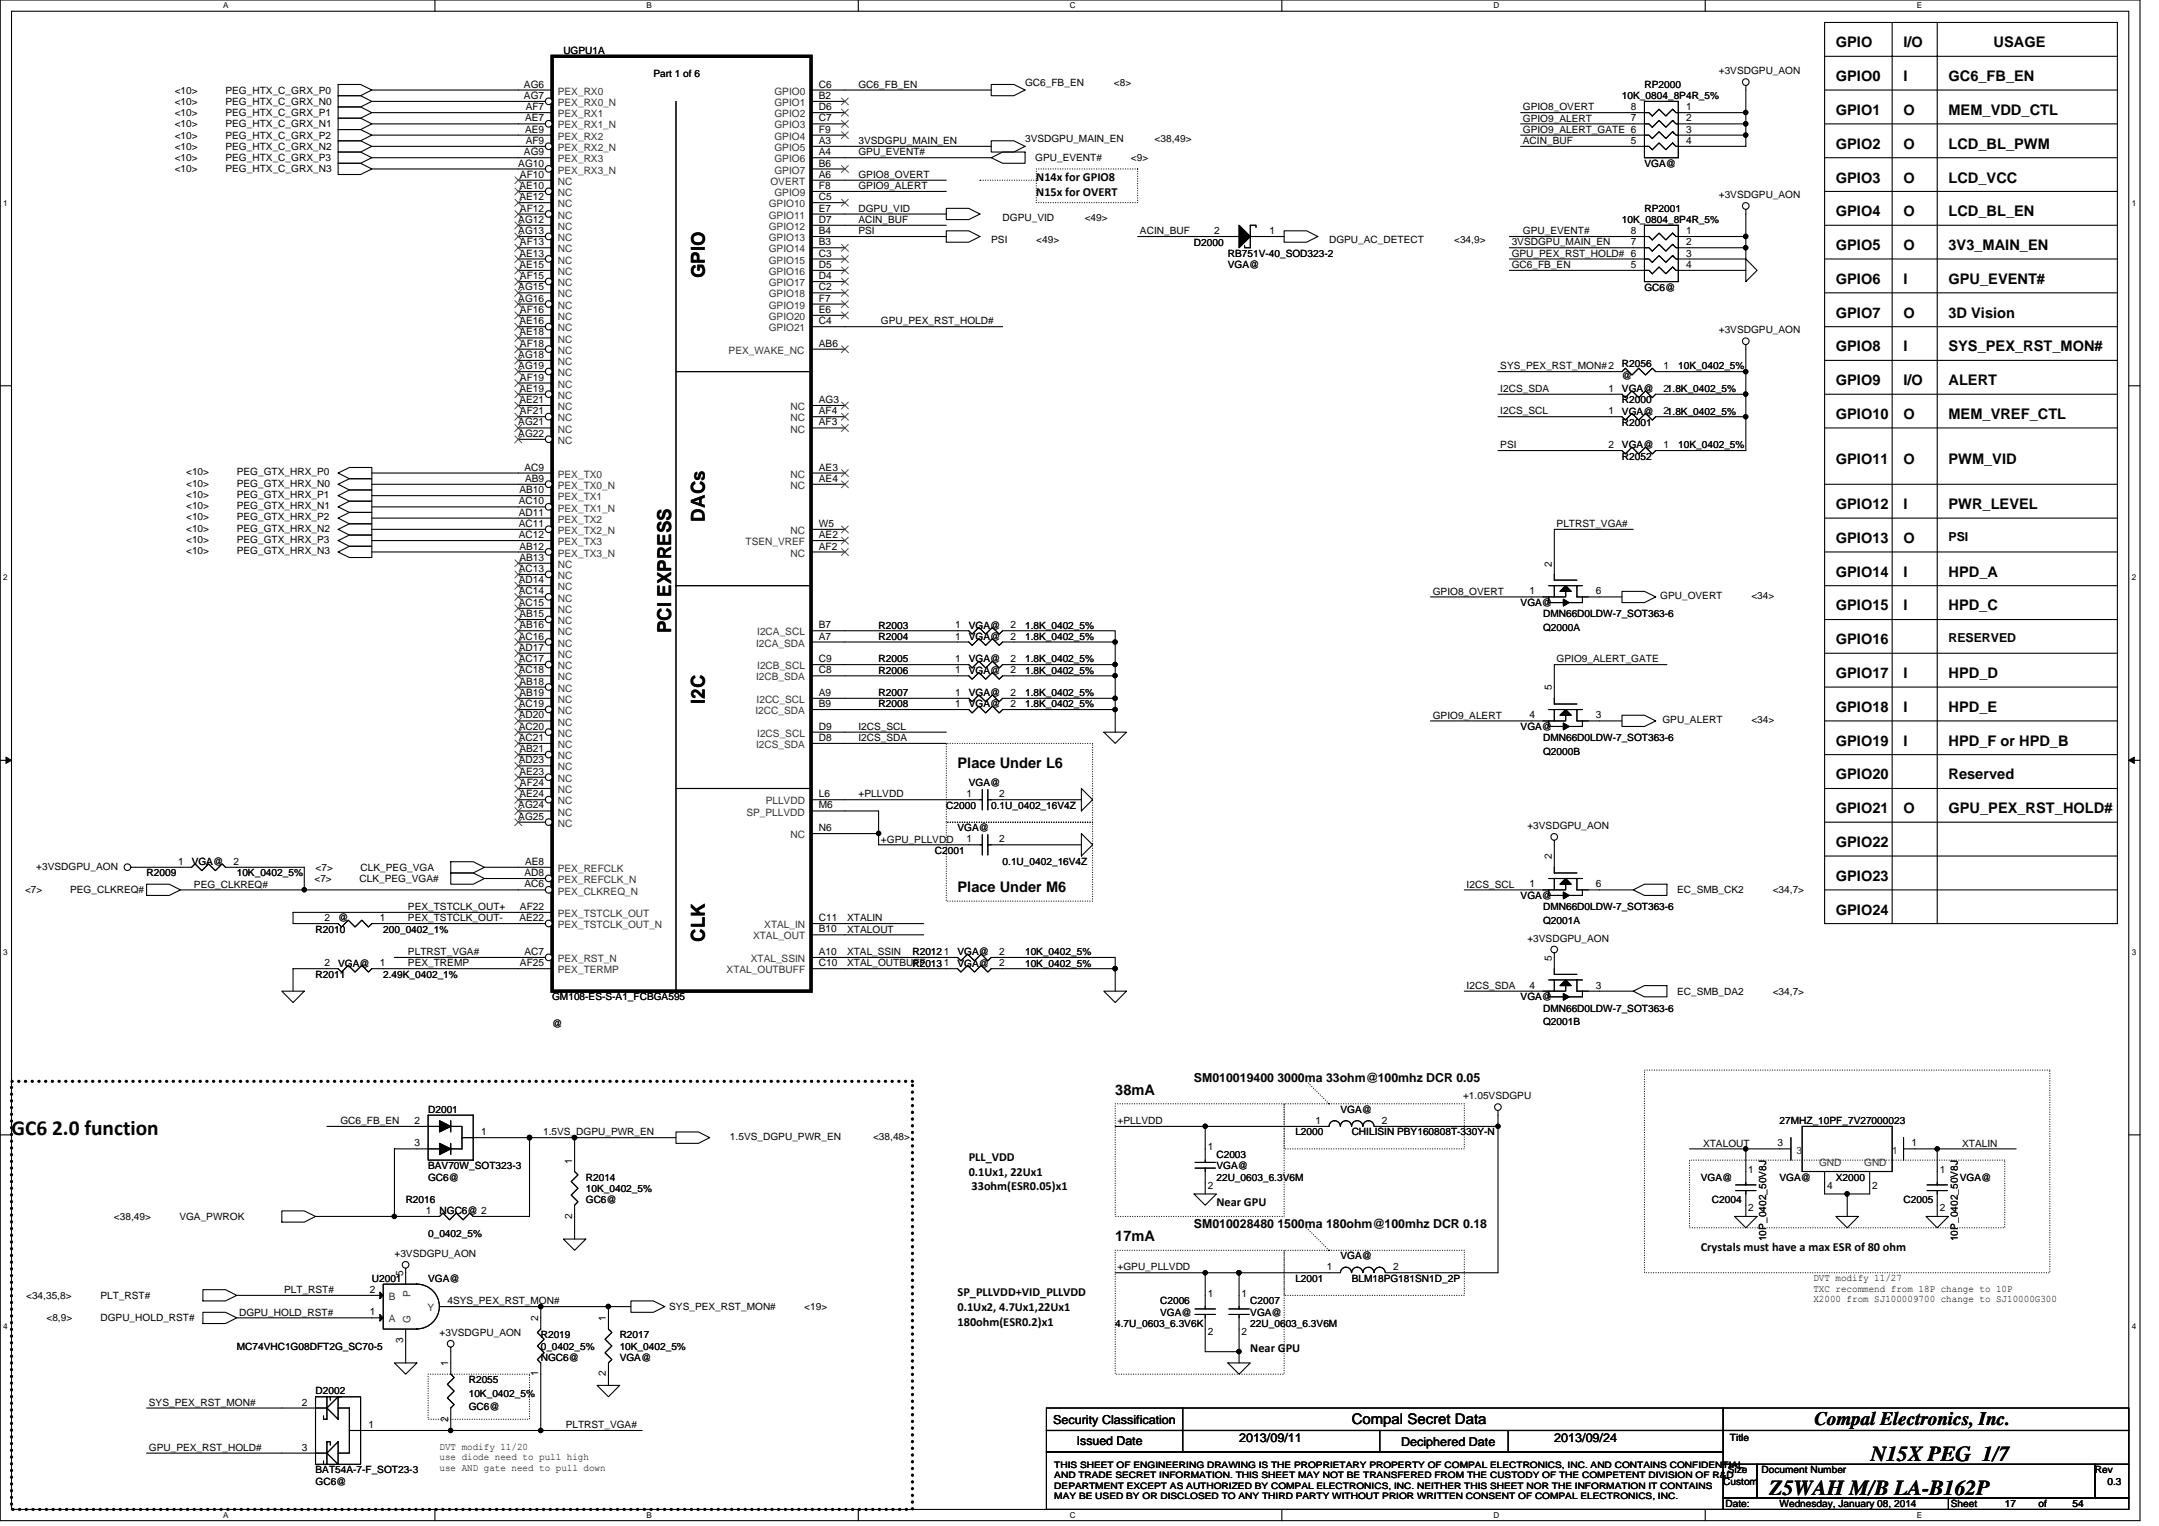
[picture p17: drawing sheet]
<svg xmlns="http://www.w3.org/2000/svg" width="297mm" height="210mm" viewBox="0 0 297 210" stroke-linecap="round" stroke-linejoin="round" font-family="sans-serif">
<defs><g id="words">
<g font-size="2.9">
<text x="1.6" y="156.2">GC6</text>
<text x="7.2" y="156.2">2.0 function</text>
<text x="257.4" y="201">N15X PEG 1/7</text>
<text x="243.5" y="205.6">Z5WAH M/B LA-B162P</text>
</g>
<g font-size="2.6">
<text x="97" y="38.3" transform="rotate(-90 97 38.3)">GPIO</text>
<text x="97" y="71.7" transform="rotate(-90 97 71.7)">DACs</text>
<text x="92.3" y="87.1" transform="rotate(-90 92.3 87.1)">PCI EXPRESS</text>
<text x="97" y="96.8" transform="rotate(-90 97 96.8)">I2C</text>
<text x="97" y="129.5" transform="rotate(-90 97 129.5)">CLK</text>
<text x="249.6" y="196">Compal Electronics, Inc.</text>
</g>
<g font-size="2">
<text x="252.6" y="6.5">GPIO</text>
<text x="252.6" y="11.2">GPIO0</text>
<text x="261.9" y="11.2">I</text>
<text x="261.9" y="6.5">I/O</text>
<text x="268.1" y="11.2">GC6_FB_EN</text>
<text x="274.3" y="6.5">USAGE</text>
<text x="252.6" y="15.8">GPIO1</text>
<text x="261.9" y="15.8">O</text>
<text x="268.1" y="15.8">MEM_VDD_CTL</text>
<text x="252.6" y="20.4">GPIO2</text>
<text x="261.9" y="20.4">O</text>
<text x="268.1" y="20.4">LCD_BL_PWM</text>
<text x="252.6" y="25.1">GPIO3</text>
<text x="252.6" y="29.7">GPIO4</text>
<text x="261.9" y="25.1">O</text>
<text x="261.9" y="29.7">O</text>
<text x="268.1" y="25.1">LCD_VCC</text>
<text x="268.1" y="29.7">LCD_BL_EN</text>
<text x="252.6" y="34.4">GPIO5</text>
<text x="261.9" y="34.4">O</text>
<text x="268.1" y="34.4">3V3_MAIN_EN</text>
<text x="252.6" y="39.1">GPIO6</text>
<text x="261.9" y="39.1">I</text>
<text x="268.1" y="39.1">GPU_EVENT#</text>
<text x="252.6" y="43.7">GPIO7</text>
<text x="261.9" y="43.7">O</text>
<text x="268.1" y="43.7">3D Vision</text>
<text x="252.6" y="48.3">GPIO8</text>
<text x="252.6" y="53">GPIO9</text>
<text x="261.9" y="48.3">I</text>
<text x="261.9" y="53">I/O</text>
<text x="268.1" y="48.3">SYS_PEX_RST_MON#</text>
<text x="268.1" y="53">ALERT</text>
<text x="252.6" y="57.6">GPIO10</text>
<text x="261.9" y="57.6">O</text>
<text x="268.1" y="57.6">MEM_VREF_CTL</text>
<text x="252.6" y="63.8">GPIO11</text>
<text x="261.9" y="63.8">O</text>
<text x="268.1" y="63.8">PWM_VID</text>
<text x="252.6" y="70">GPIO12</text>
<text x="261.9" y="70">I</text>
<text x="268.1" y="70">PWR_LEVEL</text>
<text x="252.6" y="74.7">GPIO13</text>
<text x="261.9" y="74.7">O</text>
<text x="252.6" y="84">GPIO15</text>
<text x="252.6" y="79.3">GPIO14</text>
<text x="261.9" y="84">I</text>
<text x="261.9" y="79.3">I</text>
<text x="268.1" y="84">HPD_C</text>
<text x="268.1" y="79.3">HPD_A</text>
<text x="252.6" y="88.6">GPIO16</text>
<text x="252.6" y="93.3">GPIO17</text>
<text x="261.9" y="93.3">I</text>
<text x="268.1" y="93.3">HPD_D</text>
<text x="252.6" y="97.9">GPIO18</text>
<text x="261.9" y="97.9">I</text>
<text x="268.1" y="97.9">HPD_E</text>
<text x="131.7" y="105.7">Place Under L6</text>
<text x="252.6" y="102.6">GPIO19</text>
<text x="252.6" y="107.2">GPIO20</text>
<text x="261.9" y="102.6">I</text>
<text x="268.1" y="102.6">HPD_F or HPD_B</text>
<text x="268.1" y="107.2">Reserved</text>
<text x="252.6" y="111.9">GPIO21</text>
<text x="261.9" y="111.9">O</text>
<text x="268.1" y="111.9">GPU_PEX_RST_HOLD#</text>
<text x="252.6" y="116.5">GPIO22</text>
<text x="131.7" y="122.7">Place Under M6</text>
<text x="252.6" y="121.2">GPIO23</text>
<text x="252.6" y="125.8">GPIO24</text>
<text x="153.4" y="150.6">38mA</text>
<text x="153.4" y="170.8">17mA</text>
<text x="186" y="195.9">Compal Secret Data</text>
</g>
<g font-size="1.7">
<text x="142.6" y="24.8">N14x for GPIO8</text>
<text x="142.6" y="26.9">N15x for OVERT</text>
<text x="268.1" y="74.4">PSI</text>
<text x="268.1" y="88.4">RESERVED</text>
<text x="164.3" y="148.8">SM010019400 3000ma 33ohm@100mhz DCR 0.05</text>
<text x="133.3" y="159.6">PLL_VDD</text>
<text x="133.3" y="161.7">0.1Ux1, 22Ux1</text>
<text x="133.7" y="163.7">33ohm(ESR0.05)x1</text>
<text x="167.4" y="165.8">Near GPU</text>
<text x="164.3" y="168.9">SM010028480 1500ma 180ohm@100mhz DCR 0.18</text>
<text x="234" y="172">Crystals must have a max ESR of 80 ohm</text>
<text x="131.7" y="178.2">SP_PLLVDD+VID_PLLVDD</text>
<text x="131.7" y="180.3">0.1Ux2, 4.7Ux1,22Ux1</text>
<text x="131.7" y="182.3">180ohm(ESR0.2)x1</text>
<text x="172" y="186">Near GPU</text>
<text x="144.9" y="195.8">Security Classification</text>
<text x="148.2" y="198.8">Issued Date</text>
<text x="170.5" y="198.3">2013/09/11</text>
<text x="192.8" y="198.9">Deciphered Date</text>
<text x="213.8" y="198.3">2013/09/24</text>
</g>
<g font-size="1.4">
<text x="77.5" y="7.5">UGPU1A</text>
<text x="89.9" y="10.5">Part 1 of 6</text>
<text x="141" y="11.8">GC6_FB_EN</text>
<text x="153.3" y="11.8">&lt;8&gt;</text>
<text x="236.5" y="10.2">+3VSDGPU_AON</text>
<text x="24" y="12.9">&lt;10&gt;</text>
<text x="24" y="14.4">&lt;10&gt;</text>
<text x="24" y="16">&lt;10&gt;</text>
<text x="24" y="17.5">&lt;10&gt;</text>
<text x="31" y="12.9">PEG_HTX_C_GRX_P0</text>
<text x="31" y="14.4">PEG_HTX_C_GRX_N0</text>
<text x="31" y="16">PEG_HTX_C_GRX_P1</text>
<text x="31" y="17.5">PEG_HTX_C_GRX_N1</text>
<text x="72.1" y="13.6">AG7</text>
<text x="72.1" y="12">AG6</text>
<text x="72.2" y="16.7">AE7</text>
<text x="72.3" y="15.2">AF7</text>
<text x="112.7" y="13.6">B2</text>
<text x="112.7" y="12">C6</text>
<text x="112.7" y="16.7">C7</text>
<text x="112.7" y="15.2">D6</text>
<text x="118.1" y="12.1">GC6_FB_EN</text>
<text x="209.5" y="15.2">GPIO8_OVERT</text>
<text x="209.5" y="16.7">GPIO9_ALERT</text>
<text x="223.2" y="13.6">10K_0804_8P4R_5%</text>
<text x="224.4" y="15.2">8</text>
<text x="224.4" y="16.7">7</text>
<text x="226.2" y="12.1">RP2000</text>
<text x="232" y="15.2">1</text>
<text x="232" y="16.7">2</text>
<text x="24" y="19.1">&lt;10&gt;</text>
<text x="24" y="20.6">&lt;10&gt;</text>
<text x="24" y="22.2">&lt;10&gt;</text>
<text x="24" y="23.7">&lt;10&gt;</text>
<text x="31" y="19.1">PEG_HTX_C_GRX_P2</text>
<text x="31" y="20.6">PEG_HTX_C_GRX_N2</text>
<text x="31" y="22.2">PEG_HTX_C_GRX_P3</text>
<text x="31" y="23.7">PEG_HTX_C_GRX_N3</text>
<text x="71.3" y="22.9">AG10</text>
<text x="72.1" y="21.4">AG9</text>
<text x="72.2" y="18.2">AE9</text>
<text x="72.3" y="19.8">AF9</text>
<text x="112.7" y="18.2">F9</text>
<text x="112.7" y="19.8">A3</text>
<text x="112.7" y="21.4">A4</text>
<text x="112.7" y="22.9">B6</text>
<text x="118.1" y="19.8">3VSDGPU_MAIN_EN</text>
<text x="118.1" y="21.4">GPU_EVENT#</text>
<text x="141" y="19.5">3VSDGPU_MAIN_EN</text>
<text x="142.4" y="22.2">GPU_EVENT#</text>
<text x="155.6" y="22.2">&lt;9&gt;</text>
<text x="158.9" y="19.5">&lt;38,49&gt;</text>
<text x="209.5" y="18.3">GPIO9_ALERT_GATE 6</text>
<text x="209.5" y="19.8">ACIN_BUF</text>
<text x="224.4" y="19.8">5</text>
<text x="226.2" y="22.9">VGA@</text>
<text x="232" y="18.2">3</text>
<text x="232" y="19.8">4</text>
<text x="71.5" y="26">AE10</text>
<text x="71.5" y="27.5">AE12</text>
<text x="71.5" y="29.1">AF12</text>
<text x="71.5" y="24.4">AF10</text>
<text x="112.7" y="27.5">C5</text>
<text x="112.7" y="29.1">E7</text>
<text x="112.7" y="26">F8</text>
<text x="112.7" y="24.4">A6</text>
<text x="118.1" y="24.5">GPIO8_OVERT</text>
<text x="118.1" y="26">GPIO9_ALERT</text>
<text x="118.1" y="29.1">DGPU_VID</text>
<text x="226.2" y="29.1">RP2001</text>
<text x="236.5" y="27.3">+3VSDGPU_AON</text>
<text x="71.3" y="32.2">AG13</text>
<text x="71.3" y="30.6">AG12</text>
<text x="71.5" y="35.3">AE13</text>
<text x="71.5" y="33.7">AF13</text>
<text x="112.7" y="33.7">B3</text>
<text x="112.7" y="35.3">C3</text>
<text x="112.7" y="32.2">B4</text>
<text x="112.7" y="30.6">D7</text>
<text x="118.1" y="30.7">ACIN_BUF</text>
<text x="118.1" y="32.2">PSI</text>
<text x="136.4" y="33.5">PSI</text>
<text x="137.9" y="30.4">DGPU_VID</text>
<text x="142.6" y="33.5">&lt;49&gt;</text>
<text x="149.2" y="30.4">&lt;49&gt;</text>
<text x="156.8" y="32.2">ACIN_BUF</text>
<text x="164.3" y="33.8">D2000</text>
<text x="167.1" y="32.2">2</text>
<text x="168.9" y="35.3">RB751V-40_SOD323-2</text>
<text x="174.6" y="32.2">1</text>
<text x="182.9" y="33.5">DGPU_AC_DETECT</text>
<text x="200.1" y="33.5">&lt;34,9&gt;</text>
<text x="208" y="35.3">GPU_PEX_RST_HOLD# 6</text>
<text x="208" y="33.8">3VSDGPU_MAIN_EN</text>
<text x="209.5" y="32.2">GPU_EVENT#</text>
<text x="223.2" y="30.7">10K_0804_8P4R_5%</text>
<text x="224.4" y="32.2">8</text>
<text x="224.4" y="33.7">7</text>
<text x="232" y="32.2">1</text>
<text x="232" y="33.7">2</text>
<text x="232" y="35.3">3</text>
<text x="71.3" y="41.5">AG16</text>
<text x="71.3" y="39.9">AG15</text>
<text x="71.5" y="36.9">AE15</text>
<text x="71.5" y="38.4">AF15</text>
<text x="112.7" y="39.9">C2</text>
<text x="112.7" y="41.5">F7</text>
<text x="112.7" y="38.4">D4</text>
<text x="112.7" y="36.9">D5</text>
<text x="168.9" y="36.9">VGA@</text>
<text x="208" y="36.9">GC6_FB_EN</text>
<text x="224.4" y="36.9">5</text>
<text x="226.2" y="40">GC6@</text>
<text x="232" y="36.9">4</text>
<text x="71.5" y="44.6">AE16</text>
<text x="71.5" y="46.1">AE18</text>
<text x="71.5" y="43">AF16</text>
<text x="71.5" y="47.7">AF18</text>
<text x="112.7" y="43">E6</text>
<text x="112.7" y="44.6">C4</text>
<text x="112.7" y="47.7">AB6</text>
<text x="121.2" y="44.6">GPU_PEX_RST_HOLD#</text>
<text x="236.5" y="45.9">+3VSDGPU_AON</text>
<text x="71.3" y="50.8">AG19</text>
<text x="71.3" y="49.2">AG18</text>
<text x="71.5" y="53.9">AE19</text>
<text x="71.5" y="52.3">AF19</text>
<text x="206.4" y="53.9">I2CS_SDA</text>
<text x="206.4" y="50.8">SYS_PEX_RST_MON#2</text>
<text x="221.3" y="53.9">1</text>
<text x="223.2" y="53.9">VGA@</text>
<text x="223.2" y="50.5">R2056</text>
<text x="223.2" y="52.1">@</text>
<text x="228.9" y="53.9">21.8K_0402_5%</text>
<text x="228.9" y="50.8">1</text>
<text x="230.9" y="50.8">10K_0402_5%</text>
<text x="71.3" y="58.5">AG21</text>
<text x="71.5" y="55.4">AE21</text>
<text x="71.5" y="57">AF21</text>
<text x="112.7" y="57">AF4</text>
<text x="112.7" y="58.5">AF3</text>
<text x="112.7" y="55.4">AG3</text>
<text x="206.4" y="57">I2CS_SCL</text>
<text x="221.3" y="57">1</text>
<text x="223.2" y="55.5">R2000</text>
<text x="223.2" y="58.6">R2001</text>
<text x="223.2" y="57">VGA@</text>
<text x="228.9" y="57">21.8K_0402_5%</text>
<text x="25.6" y="65.4">&lt;10&gt;</text>
<text x="32.6" y="65.4">PEG_GTX_HRX_P0</text>
<text x="71.3" y="60.1">AG22</text>
<text x="72.2" y="64.7">AC9</text>
<text x="112.7" y="64.7">AE3</text>
<text x="206.4" y="61.7">PSI</text>
<text x="221.3" y="61.6">2</text>
<text x="223.2" y="63.2">R2052</text>
<text x="223.2" y="61.7">VGA@</text>
<text x="228.9" y="61.6">1</text>
<text x="230.9" y="61.7">10K_0402_5%</text>
<text x="25.6" y="66.9">&lt;10&gt;</text>
<text x="25.6" y="68.5">&lt;10&gt;</text>
<text x="25.6" y="70">&lt;10&gt;</text>
<text x="25.6" y="71.6">&lt;10&gt;</text>
<text x="32.6" y="66.9">PEG_GTX_HRX_N0</text>
<text x="32.6" y="68.5">PEG_GTX_HRX_P1</text>
<text x="32.6" y="70">PEG_GTX_HRX_N1</text>
<text x="32.6" y="71.6">PEG_GTX_HRX_P2</text>
<text x="71.4" y="69.4">AC10</text>
<text x="71.4" y="70.9">AD11</text>
<text x="71.5" y="67.8">AB10</text>
<text x="72.2" y="66.3">AB9</text>
<text x="112.7" y="66.3">AE4</text>
<text x="25.6" y="73.1">&lt;10&gt;</text>
<text x="25.6" y="74.7">&lt;10&gt;</text>
<text x="25.6" y="76.2">&lt;10&gt;</text>
<text x="32.6" y="73.1">PEG_GTX_HRX_N2</text>
<text x="32.6" y="74.7">PEG_GTX_HRX_P3</text>
<text x="32.6" y="76.2">PEG_GTX_HRX_N3</text>
<text x="71.4" y="72.5">AC11</text>
<text x="71.4" y="74">AC12</text>
<text x="71.5" y="77.1">AB13</text>
<text x="71.5" y="75.6">AB12</text>
<text x="112.7" y="74">AE2</text>
<text x="112.7" y="72.5">W5</text>
<text x="112.7" y="75.6">AF2</text>
<text x="213.5" y="77.9" transform="rotate(-90 213.5 77.9)">2</text>
<text x="214.2" y="72.5">PLTRST_VGA#</text>
<text x="71.4" y="83.3">AC15</text>
<text x="71.4" y="80.2">AD14</text>
<text x="71.4" y="81.8">AC14</text>
<text x="71.4" y="78.7">AC13</text>
<text x="197.1" y="81.8">GPIO8_OVERT</text>
<text x="209.2" y="83.4">VGA@</text>
<text x="210.4" y="81.8">1</text>
<text x="219.6" y="81.8">6</text>
<text x="228.4" y="82.4">GPU_OVERT</text>
<text x="241" y="82.4">&lt;34&gt;</text>
<text x="71.4" y="88">AC16</text>
<text x="71.4" y="89.5">AD17</text>
<text x="71.5" y="84.9">AB15</text>
<text x="71.5" y="86.4">AB16</text>
<text x="112.7" y="88">A7</text>
<text x="112.7" y="86.4">B7</text>
<text x="120.9" y="86.5">R2003</text>
<text x="120.9" y="88">R2004</text>
<text x="131.4" y="86.4">1</text>
<text x="131.4" y="88">1</text>
<text x="133.3" y="86.5">VGA@</text>
<text x="133.3" y="88">VGA@</text>
<text x="139" y="86.4">2</text>
<text x="139" y="88">2</text>
<text x="141" y="86.5">1.8K_0402_5%</text>
<text x="141" y="88">1.8K_0402_5%</text>
<text x="212.3" y="86.8">Q2000A</text>
<text x="212.3" y="84.9">DMN66D0LDW-7_SOT363-6</text>
<text x="71.4" y="91.1">AC17</text>
<text x="71.4" y="92.6">AC18</text>
<text x="71.5" y="95.7">AB19</text>
<text x="71.5" y="94.2">AB18</text>
<text x="112.7" y="92.6">C8</text>
<text x="112.7" y="91.1">C9</text>
<text x="112.7" y="95.7">A9</text>
<text x="120.9" y="92.7">R2006</text>
<text x="120.9" y="95.8">R2007</text>
<text x="120.9" y="91.1">R2005</text>
<text x="131.4" y="92.6">1</text>
<text x="131.4" y="95.7">1</text>
<text x="131.4" y="91.1">1</text>
<text x="133.3" y="92.7">VGA@</text>
<text x="133.3" y="95.8">VGA@</text>
<text x="133.3" y="91.1">VGA@</text>
<text x="139" y="92.6">2</text>
<text x="139" y="95.7">2</text>
<text x="139" y="91.1">2</text>
<text x="141" y="92.7">1.8K_0402_5%</text>
<text x="141" y="95.8">1.8K_0402_5%</text>
<text x="141" y="91.1">1.8K_0402_5%</text>
<text x="213.5" y="95" transform="rotate(-90 213.5 95)">5</text>
<text x="214.2" y="91.1">GPIO9_ALERT_GATE</text>
<text x="71.4" y="100.4">AC20</text>
<text x="71.4" y="97.3">AC19</text>
<text x="71.4" y="98.8">AD20</text>
<text x="71.4" y="101.9">AC21</text>
<text x="112.7" y="101.9">D8</text>
<text x="112.7" y="97.3">B9</text>
<text x="112.7" y="100.4">D9</text>
<text x="118.1" y="100.4">I2CS_SCL</text>
<text x="118.1" y="101.9">I2CS_SDA</text>
<text x="120.9" y="97.3">R2008</text>
<text x="131.4" y="97.3">1</text>
<text x="133.3" y="97.3">VGA@</text>
<text x="139" y="97.3">2</text>
<text x="141" y="97.3">1.8K_0402_5%</text>
<text x="197.1" y="98.8">GPIO9_ALERT</text>
<text x="209.2" y="100.4">VGA@</text>
<text x="210.4" y="98.8">4</text>
<text x="212.3" y="102">DMN66D0LDW-7_SOT363-6</text>
<text x="219.6" y="98.8">3</text>
<text x="228.7" y="99.5">GPU_ALERT</text>
<text x="241" y="99.5">&lt;34&gt;</text>
<text x="71.4" y="105">AD23</text>
<text x="71.5" y="103.5">AB21</text>
<text x="71.5" y="106.6">AE23</text>
<text x="212.3" y="103.8">Q2000B</text>
<text x="71.3" y="111.2">AG24</text>
<text x="71.3" y="112.8">AG25</text>
<text x="71.5" y="109.7">AE24</text>
<text x="71.5" y="108.1">AF24</text>
<text x="112.7" y="111.2">M6</text>
<text x="112.7" y="109.7">L6</text>
<text x="118.1" y="109.7">+PLLVDD</text>
<text x="130.2" y="111.3">C2000</text>
<text x="133" y="109.7">1</text>
<text x="133.3" y="108.2">VGA@</text>
<text x="136.4" y="111.3">0.1U_0402_16V4Z</text>
<text x="137.5" y="109.7">2</text>
<text x="5" y="119.6">+3VSDGPU_AON</text>
<text x="24.5" y="119">1</text>
<text x="26.4" y="119">VGA@</text>
<text x="32.1" y="119">2</text>
<text x="43.4" y="119.8">&lt;7&gt;</text>
<text x="49.6" y="119.8">CLK_PEG_VGA</text>
<text x="72.2" y="119">AE8</text>
<text x="112.7" y="114.3">N6</text>
<text x="121.2" y="115.9">+GPU_PLLVDD</text>
<text x="128.6" y="117.5">C2001</text>
<text x="131.7" y="114.3">VGA@</text>
<text x="133" y="115.9">1</text>
<text x="137.5" y="115.9">2</text>
<text x="137.9" y="119">0.1U_0402_16V4Z</text>
<text x="210.1" y="114">+3VSDGPU_AON</text>
<text x="213.5" y="118.2" transform="rotate(-90 213.5 118.2)">2</text>
<text x="3.4" y="122.9">&lt;7&gt;</text>
<text x="9.6" y="122.9">PEG_CLKREQ#</text>
<text x="20.2" y="120.5">R2009</text>
<text x="26.7" y="122.1">PEG_CLKREQ#</text>
<text x="32.6" y="120.5">10K_0402_5%</text>
<text x="43.3" y="121.3">&lt;7&gt;</text>
<text x="49.5" y="121.3">CLK_PEG_VGA#</text>
<text x="56.1" y="125.2">PEX_TSTCLK_OUT+</text>
<text x="71.5" y="125.2">AF22</text>
<text x="72.2" y="122.1">AC6</text>
<text x="72.2" y="120.5">AD8</text>
<text x="201.8" y="122.1">I2CS_SCL</text>
<text x="209.2" y="123.7">VGA@</text>
<text x="210.4" y="122.1">1</text>
<text x="212.3" y="125.2">DMN66D0LDW-7_SOT363-6</text>
<text x="219.6" y="122.1">6</text>
<text x="230.7" y="122.9">EC_SMB_CK2</text>
<text x="243.9" y="122.9">&lt;34,7&gt;</text>
<text x="43.4" y="128.3">R2010</text>
<text x="44.7" y="126.7">2</text>
<text x="46.5" y="126.7">@</text>
<text x="52.2" y="126.7">1</text>
<text x="52.7" y="128.3">200_0402_1%</text>
<text x="56.1" y="126.7">PEX_TSTCLK_OUT-</text>
<text x="56.1" y="131.4">PLTRST_VGA#</text>
<text x="71.5" y="126.7">AE22</text>
<text x="72.2" y="131.4">AC7</text>
<text x="112.7" y="131.4">A10</text>
<text x="112.7" y="128.2">B10</text>
<text x="112.7" y="126.7">C11</text>
<text x="116.6" y="126.7">XTALIN</text>
<text x="116.6" y="128.3">XTALOUT</text>
<text x="116.6" y="131.4">XTAL_SSIN</text>
<text x="125.5" y="131.4">R2012</text>
<text x="129.9" y="131.4">1</text>
<text x="131.7" y="131.4">VGA@</text>
<text x="137.5" y="131.4">2</text>
<text x="141" y="131.4">10K_0402_5%</text>
<text x="210.1" y="129.5">+3VSDGPU_AON</text>
<text x="212.3" y="127.1">Q2001A</text>
<text x="43.4" y="134.5">R2011</text>
<text x="44.7" y="132.9">2</text>
<text x="46.5" y="132.9">VGA@</text>
<text x="52.2" y="132.9">1</text>
<text x="52.7" y="134.5">2.49K_0402_1%</text>
<text x="56.1" y="132.9">PEX_TREMP</text>
<text x="71.5" y="132.9">AF25</text>
<text x="76" y="137.6">GM108-ES-S-A1_FCBGA595</text>
<text x="112.7" y="132.9">C10</text>
<text x="116.6" y="132.9">XTAL_OUTBUFF</text>
<text x="125.5" y="132.9">R2013</text>
<text x="129.9" y="132.9">1</text>
<text x="131.7" y="132.9">VGA@</text>
<text x="137.5" y="132.9">2</text>
<text x="141" y="132.9">10K_0402_5%</text>
<text x="201.8" y="136">I2CS_SDA</text>
<text x="209.2" y="137.6">VGA@</text>
<text x="210.4" y="136">4</text>
<text x="213.5" y="132.2" transform="rotate(-90 213.5 132.2)">5</text>
<text x="219.6" y="136">3</text>
<text x="230.7" y="136.8">EC_SMB_DA2</text>
<text x="243.9" y="136.8">&lt;34,7&gt;</text>
<text x="76" y="141.3">@</text>
<text x="212.3" y="141">Q2001B</text>
<text x="212.3" y="139.2">DMN66D0LDW-7_SOT363-6</text>
<text x="46.8" y="154.6">GC6_FB_EN</text>
<text x="57" y="154.6">2</text>
<text x="58.9" y="153.1">D2001</text>
<text x="153.8" y="154.6">+PLLVDD</text>
<text x="181" y="154.6">1</text>
<text x="184.4" y="153.1">VGA@</text>
<text x="190.1" y="154.6">2</text>
<text x="201.3" y="151.2">+1.05VSDGPU</text>
<text x="244.8" y="154.6">27MHZ_10PF_7V27000023</text>
<text x="57" y="157.7">3</text>
<text x="58.9" y="160.8">BAV70W_SOT323-3</text>
<text x="66.2" y="156.1">1</text>
<text x="74.7" y="156.2">1.5VS_DGPU_PWR_EN</text>
<text x="78.7" y="160.1" transform="rotate(-90 78.7 160.1)">1</text>
<text x="100.4" y="156.8">1.5VS_DGPU_PWR_EN</text>
<text x="120.1" y="156.8">&lt;38,48&gt;</text>
<text x="166.2" y="158.2">1</text>
<text x="167.4" y="159.3">C2003</text>
<text x="167.4" y="160.8">VGA@</text>
<text x="178.2" y="156.2">L2000</text>
<text x="186" y="156.2">CHILISIN PBY160808T-330Y-N</text>
<text x="234.3" y="157.7">XTALOUT</text>
<text x="240.5" y="161.3">1</text>
<text x="244.5" y="157.7">3</text>
<text x="263" y="157.7">1</text>
<text x="266.9" y="161.3">1</text>
<text x="270" y="157.7">XTALIN</text>
<text x="15.7" y="167.8">&lt;38,49&gt;</text>
<text x="24.7" y="167.8">VGA_PWROK</text>
<text x="55.8" y="165.5">R2016</text>
<text x="58.6" y="167">1</text>
<text x="58.9" y="162.4">GC6@</text>
<text x="60.5" y="167">NGC6@ 2</text>
<text x="78.7" y="167.6" transform="rotate(-90 78.7 167.6)">2</text>
<text x="80.6" y="162.4">R2014</text>
<text x="80.6" y="163.9">10K_0402_5%</text>
<text x="80.6" y="165.5">GC6@</text>
<text x="166.2" y="163.5">2</text>
<text x="167.4" y="162.4">22U_0603_6.3V6M</text>
<text x="234" y="162.4">VGA@</text>
<text x="235.5" y="165.5">C2004</text>
<text x="240.5" y="166.6">2</text>
<text x="244.8" y="162.4">VGA@</text>
<text x="251.4" y="163.5">4</text>
<text x="252.6" y="162.4">X2000</text>
<text x="257.6" y="163.5">2</text>
<text x="261.9" y="165.5">C2005</text>
<text x="266.9" y="166.6">2</text>
<text x="269.6" y="162.4">VGA@</text>
<text x="54.3" y="172.9">+3VSDGPU_AON</text>
<text x="58.9" y="170.1">0_0402_5%</text>
<text x="184.4" y="173.2">VGA@</text>
<text x="243" y="170.7" transform="rotate(-90 243 170.7)">10P_0402_50V8J</text>
<text x="269.3" y="170.7" transform="rotate(-90 269.3 170.7)">10P_0402_50V8J</text>
<text x="3.6" y="178.6">&lt;34,35,8&gt;</text>
<text x="13.8" y="178.6">PLT_RST#</text>
<text x="39.1" y="177.9">PLT_RST#</text>
<text x="50.9" y="177.8">2</text>
<text x="51.2" y="176.3">U2001</text>
<text x="55.5" y="175.6" transform="rotate(-90 55.5 175.6)">5</text>
<text x="58.9" y="176.3">VGA@</text>
<text x="61.5" y="179.4">4SYS_PEX_RST_MON#</text>
<text x="153.8" y="174.8">+GPU_PLLVDD</text>
<text x="159.6" y="179.4">C2006</text>
<text x="166.2" y="178.4">1</text>
<text x="170.8" y="178.4">1</text>
<text x="172" y="179.4">C2007</text>
<text x="178.2" y="176.3">L2001</text>
<text x="182.6" y="174.7">1</text>
<text x="186" y="176.3">BLM18PG181SN1D_2P</text>
<text x="191.7" y="174.7">2</text>
<text x="249.5" y="176.2">DVT modify 11/27</text>
<text x="249.5" y="177.7">TXC recommend from 18P change to 10P</text>
<text x="249.5" y="179.1">X2000 from SJ100009700 change to SJ10000G300</text>
<text x="6.4" y="181.8">&lt;8,9&gt;</text>
<text x="13.8" y="181.8">DGPU_HOLD_RST#</text>
<text x="32.6" y="185.6">MC74VHC1G08DFT2G_SC70-5</text>
<text x="32.9" y="181">DGPU_HOLD_RST#</text>
<text x="50.9" y="180.9">1</text>
<text x="55.5" y="184.7" transform="rotate(-90 55.5 184.7)">3</text>
<text x="60.5" y="183.8">+3VSDGPU_AON</text>
<text x="74.1" y="181.7" transform="rotate(-90 74.1 181.7)">2</text>
<text x="74.4" y="184.1">R2019</text>
<text x="74.4" y="185.6">0_0402_5%</text>
<text x="83.4" y="181.7" transform="rotate(-90 83.4 181.7)">1</text>
<text x="85.3" y="184.1">R2017</text>
<text x="85.3" y="185.6">10K_0402_5%</text>
<text x="92.1" y="180.2">SYS_PEX_RST_MON#</text>
<text x="110.7" y="180.2">&lt;19&gt;</text>
<text x="153.4" y="182.5">4.7U_0603_6.3V6K</text>
<text x="159.6" y="181">VGA@</text>
<text x="166.2" y="183.6">2</text>
<text x="170.8" y="183.6">2</text>
<text x="172" y="182.5">22U_0603_6.3V6M</text>
<text x="172" y="181">VGA@</text>
<text x="43.4" y="191.8">D2002</text>
<text x="61.7" y="187.9" transform="rotate(-90 61.7 187.9)">1</text>
<text x="64.5" y="190.3">R2055</text>
<text x="74.1" y="189.3" transform="rotate(-90 74.1 189.3)">1</text>
<text x="74.4" y="187.2">NGC6@</text>
<text x="83.4" y="189.3" transform="rotate(-90 83.4 189.3)">2</text>
<text x="85.3" y="187.2">VGA@</text>
<text x="20.5" y="193.4">SYS_PEX_RST_MON#</text>
<text x="41.5" y="193.3">2</text>
<text x="50.7" y="196.4">1</text>
<text x="61.7" y="195.5" transform="rotate(-90 61.7 195.5)">2</text>
<text x="64.5" y="192.1">10K_0402_5%</text>
<text x="64.5" y="194">GC6@</text>
<text x="77.8" y="196.4">PLTRST_VGA#</text>
<text x="20.5" y="199.6">GPU_PEX_RST_HOLD#</text>
<text x="41.5" y="199.5">3</text>
<text x="43.4" y="202.7">BAT54A-7-F_SOT23-3</text>
<text x="60.5" y="199.4">DVT modify 11/20</text>
<text x="60.5" y="200.9">use diode need to pull high</text>
<text x="60.5" y="202.4">use AND gate need to pull down</text>
<text x="237.7" y="202.7">Size</text>
<text x="238" y="198.2">Title</text>
<text x="242.4" y="202.7">Document Number</text>
<text x="288.2" y="202.7">Rev</text>
<text x="43.4" y="204.2">GC6@</text>
<text x="237.1" y="204.2">Custom</text>
<text x="237.4" y="207.3">Date:</text>
<text x="244.8" y="207.3">Wednesday, January 08, 2014</text>
<text x="268.4" y="207.3">Sheet</text>
<text x="275.8" y="207.3">17</text>
<text x="280.5" y="207.3">of</text>
<text x="285.1" y="207.3">54</text>
<text x="289.9" y="204.2">0.3</text>
</g>
<g font-size="1.4" fill="#333">
<text x="76.7" y="14.6">PEX_RX0_N</text>
<text x="76.7" y="17.7">PEX_RX1_N</text>
<text x="76.7" y="13">PEX_RX0</text>
<text x="76.7" y="16.1">PEX_RX1</text>
<text x="106.5" y="14.6">GPIO1</text>
<text x="106.5" y="13">GPIO0</text>
<text x="106.5" y="17.7">GPIO3</text>
<text x="106.5" y="16.1">GPIO2</text>
<text x="76.7" y="20.8">PEX_RX2_N</text>
<text x="76.7" y="22.3">PEX_RX3</text>
<text x="76.7" y="19.2">PEX_RX2</text>
<text x="76.7" y="23.9">PEX_RX3_N</text>
<text x="106.5" y="19.2">GPIO4</text>
<text x="106.5" y="20.8">GPIO5</text>
<text x="106.5" y="22.3">GPIO6</text>
<text x="106.5" y="23.9">GPIO7</text>
<text x="76.7" y="27">NC</text>
<text x="76.7" y="28.5">NC</text>
<text x="76.7" y="25.4">NC</text>
<text x="105.8" y="28.5">GPIO10</text>
<text x="106" y="25.4">OVERT</text>
<text x="106.5" y="27">GPIO9</text>
<text x="76.7" y="30.1">NC</text>
<text x="76.7" y="33.2">NC</text>
<text x="76.7" y="34.7">NC</text>
<text x="76.7" y="31.6">NC</text>
<text x="105.8" y="30.1">GPIO11</text>
<text x="105.8" y="34.7">GPIO14</text>
<text x="105.8" y="33.2">GPIO13</text>
<text x="105.8" y="31.6">GPIO12</text>
<text x="76.7" y="39.4">NC</text>
<text x="76.7" y="37.8">NC</text>
<text x="76.7" y="36.3">NC</text>
<text x="76.7" y="40.9">NC</text>
<text x="105.8" y="40.9">GPIO18</text>
<text x="105.8" y="36.3">GPIO15</text>
<text x="105.8" y="39.4">GPIO17</text>
<text x="105.8" y="37.8">GPIO16</text>
<text x="76.7" y="44">NC</text>
<text x="76.7" y="42.5">NC</text>
<text x="76.7" y="45.6">NC</text>
<text x="76.7" y="47.1">NC</text>
<text x="105.8" y="44">GPIO20</text>
<text x="105.8" y="42.5">GPIO19</text>
<text x="105.8" y="45.6">GPIO21</text>
<text x="76.7" y="51.8">NC</text>
<text x="76.7" y="50.2">NC</text>
<text x="76.7" y="48.7">NC</text>
<text x="76.7" y="53.3">NC</text>
<text x="100.2" y="48.7">PEX_WAKE_NC</text>
<text x="76.7" y="56.4">NC</text>
<text x="76.7" y="59.5">NC</text>
<text x="76.7" y="54.9">NC</text>
<text x="76.7" y="58">NC</text>
<text x="108.8" y="58">NC</text>
<text x="108.8" y="59.5">NC</text>
<text x="108.8" y="56.4">NC</text>
<text x="76.7" y="65.7">PEX_TX0</text>
<text x="76.7" y="61.1">NC</text>
<text x="108.8" y="65.7">NC</text>
<text x="76.7" y="70.4">PEX_TX1_N</text>
<text x="76.7" y="68.8">PEX_TX1</text>
<text x="76.7" y="71.9">PEX_TX2</text>
<text x="76.7" y="67.2">PEX_TX0_N</text>
<text x="108.8" y="67.2">NC</text>
<text x="76.7" y="73.4">PEX_TX2_N</text>
<text x="76.7" y="75">PEX_TX3</text>
<text x="76.7" y="76.6">PEX_TX3_N</text>
<text x="102.6" y="75">TSEN_VREF</text>
<text x="108.8" y="73.4">NC</text>
<text x="108.8" y="76.6">NC</text>
<text x="76.7" y="81.2">NC</text>
<text x="76.7" y="78.1">NC</text>
<text x="76.7" y="82.7">NC</text>
<text x="76.7" y="79.7">NC</text>
<text x="76.7" y="85.9">NC</text>
<text x="76.7" y="88.9">NC</text>
<text x="76.7" y="84.3">NC</text>
<text x="76.7" y="87.4">NC</text>
<text x="104" y="88.9">I2CA_SDA</text>
<text x="104.2" y="87.4">I2CA_SCL</text>
<text x="76.7" y="90.5">NC</text>
<text x="76.7" y="95.1">NC</text>
<text x="76.7" y="92.1">NC</text>
<text x="76.7" y="93.6">NC</text>
<text x="104" y="93.6">I2CB_SDA</text>
<text x="104.2" y="92.1">I2CB_SCL</text>
<text x="76.7" y="101.3">NC</text>
<text x="76.7" y="98.2">NC</text>
<text x="76.7" y="96.7">NC</text>
<text x="76.7" y="99.8">NC</text>
<text x="103.9" y="98.2">I2CC_SDA</text>
<text x="104.1" y="96.7">I2CC_SCL</text>
<text x="104.2" y="101.3">I2CS_SCL</text>
<text x="76.7" y="104.4">NC</text>
<text x="76.7" y="106">NC</text>
<text x="76.7" y="107.5">NC</text>
<text x="76.7" y="102.9">NC</text>
<text x="104" y="102.9">I2CS_SDA</text>
<text x="76.7" y="112.2">NC</text>
<text x="76.7" y="113.7">NC</text>
<text x="76.7" y="109.1">NC</text>
<text x="76.7" y="110.6">NC</text>
<text x="102.7" y="112.2">SP_PLLVDD</text>
<text x="105.3" y="110.6">PLLVDD</text>
<text x="76.7" y="119.9">PEX_REFCLK</text>
<text x="108.8" y="115.3">NC</text>
<text x="76.7" y="123">PEX_CLKREQ_N</text>
<text x="76.7" y="121.5">PEX_REFCLK_N</text>
<text x="76.7" y="127.7">PEX_TSTCLK_OUT_N</text>
<text x="76.7" y="126.1">PEX_TSTCLK_OUT</text>
<text x="103.6" y="129.2">XTAL_OUT</text>
<text x="105.2" y="127.7">XTAL_IN</text>
<text x="76.7" y="133.9">PEX_TERMP</text>
<text x="76.7" y="132.3">PEX_RST_N</text>
<text x="100" y="133.9">XTAL_OUTBUFF</text>
<text x="103.3" y="132.3">XTAL_SSIN</text>
<text x="247.2" y="158.7">3</text>
<text x="250.3" y="160.3">GND</text>
<text x="256.5" y="160.3">GND</text>
<text x="260.3" y="158.7">1</text>
<text x="53.5" y="178.8">B</text>
<text x="56.5" y="178.4" transform="rotate(-90 56.5 178.4)">P</text>
<text x="53.5" y="181.9">A</text>
<text x="56.5" y="182" transform="rotate(-90 56.5 182)">G</text>
<text x="58.8" y="180.4">Y</text>
</g>
<g font-size="1.2">
<text x="145.1" y="201.9">THIS SHEET OF ENGINEERING DRAWING IS THE PROPRIETARY PROPERTY OF COMPAL ELECTRONICS, INC. AND CONTAINS CONFIDENTIAL</text>
<text x="145.1" y="203.4">AND TRADE SECRET INFORMATION. THIS SHEET MAY NOT BE TRANSFERED FROM THE CUSTODY OF THE COMPETENT DIVISION OF R&amp;D</text>
<text x="145.1" y="204.8">DEPARTMENT EXCEPT AS AUTHORIZED BY COMPAL ELECTRONICS, INC. NEITHER THIS SHEET NOR THE INFORMATION IT CONTAINS</text>
<text x="145.1" y="206.2">MAY BE USED BY OR DISCLOSED TO ANY THIRD PARTY WITHOUT PRIOR WRITTEN CONSENT OF COMPAL ELECTRONICS, INC.</text>
</g>
<g font-size="1.1">
<text x="30.7" y="1.2">A</text>
<text x="89" y="1.2">B</text>
<text x="147.2" y="1.2">C</text>
<text x="205.5" y="1.2">D</text>
<text x="263.7" y="1.2">E</text>
<text x=".4" y="28.3">1</text>
<text x="293.3" y="28.3">1</text>
<text x=".4" y="79.8">2</text>
<text x="293.3" y="79.8">2</text>
<text x=".4" y="131.3">3</text>
<text x="293.3" y="131.3">3</text>
<text x=".4" y="182.9">4</text>
<text x="293.3" y="182.9">4</text>
<text x="30.7" y="208.8">A</text>
<text x="89" y="208.8">B</text>
<text x="147.2" y="208.8">C</text>
<text x="205.5" y="208.8">D</text>
<text x="263.7" y="208.8">E</text>
</g>
</g></defs>
<path d="M0 0h294.4v209.2h-294.4zM1.6 1.5h291.3v206.1h-291.3z" fill="none" stroke="#000" stroke-width=".15"/>
<g fill="#fff">
<path d="M30.7 .2h.8v1.2h-.8z"/>
<path d="M30.7 207.8h.8v1.2h-.8z"/>
</g>
<path d="M59.8 0v1.5M59.8 207.6v1.6" fill="none" stroke="#000" stroke-width=".15"/>
<g fill="#fff">
<path d="M89 .2h.7v1.2h-.7z"/>
<path d="M89 207.8h.7v1.2h-.7z"/>
</g>
<path d="M118.1 0v1.5M118.1 207.6v1.6" fill="none" stroke="#000" stroke-width=".15"/>
<g fill="#fff">
<path d="M147.2 .2h.8v1.2h-.8z"/>
<path d="M147.2 207.8h.8v1.2h-.8z"/>
</g>
<path d="M176.4 0v1.5M176.4 207.6v1.6" fill="none" stroke="#000" stroke-width=".15"/>
<g fill="#fff">
<path d="M205.5 .2h.8v1.2h-.8z"/>
<path d="M205.5 207.8h.8v1.2h-.8z"/>
</g>
<path d="M234.6 0v1.5M234.6 207.6v1.6" fill="none" stroke="#000" stroke-width=".15"/>
<g fill="#fff">
<path d="M263.7 .2h.8v1.2h-.8z"/>
<path d="M263.7 207.8h.8v1.2h-.8z"/>
<path d="M.4 27.3h.6v1.2h-.6z"/>
<path d="M293.3 27.3h.6v1.2h-.6z"/>
<path d="M.4 78.8h.6v1.3h-.6z"/>
<path d="M293.3 78.8h.6v1.3h-.6z"/>
</g>
<path d="M0 53.1h1.6M292.9 53.1h1.5" fill="none" stroke="#000" stroke-width=".15"/>
<g fill="#fff">
<path d="M.4 130.3h.6v1.3h-.6z"/>
<path d="M293.3 130.3h.6v1.3h-.6z"/>
</g>
<path d="M0 104.6h1.6M292.9 104.6h1.5" fill="none" stroke="#000" stroke-width=".15"/>
<path d="M.8 104.1l.8 .5-.8 .4zM292.9 104.6l.7-.5v.9z" fill="#000" stroke="#000" stroke-width=".14"/>
<g fill="#fff">
<path d="M.4 181.9h.6v1.2h-.6z"/>
<path d="M293.3 181.9h.6v1.2h-.6z"/>
</g>
<g fill="none" stroke="#000" stroke-width=".15">
<path d="M46.5 11.6h3.1l1.6 .8-1.6 .8h-3.1zM46.5 13.2h3.1l1.6 .7-1.6 .8h-3.1zM46.5 14.7h3.1l1.6 .8-1.6 .8h-3.1zM46.5 16.3h3.1l1.6 .7-1.6 .8h-3.1zM46.5 17.8h3.1l1.6 .8-1.6 .8h-3.1zM46.5 19.4h3.1l1.6 .7-1.6 .8h-3.1zM51.2 12.4h20.1M51.2 17h20.1M51.2 15.5h20.1M51.2 18.6h20.1M51.2 13.9h20.1M93 13.9v122.4"/>
<path d="M116.2 12.4h20.2M136.4 19.4h3.1l1.5 .7-1.5 .8h-3.1zM136.4 11.6h3.1l1.5 .8-1.5 .8h-3.1zM209.2 15.5h17.7l.4 .5 1-1 .9 1 .9-1 .5 .5h9.6M209.2 17h17.7l.4 .5 1-.9 .9 .9 .9-.9 .5 .4h9.6M226.2 13.9h4.7v7.8h-4.7zM230.1 15l.2 .2M230.1 16.6l.2 .1M230.1 18.1l.2 .2M240.2 18.6h-9.6l-.5-.5-.9 .9-.9-.9-1 .9-.4-.4h-17.7M240.2 11.8v8.3h-9.6l-.5-.4-.9 .9-.9-.9-1 .9-.4-.5h-17.7M251 3.1h40.3v123.9h-40.3z"/>
<path d="M251 12.4h40.3M251 17h40.3M251 7.7h40.3M260.3 3.1v123.9M266.5 3.1v123.9M46.5 20.9h3.1l1.6 .8-1.6 .8h-3.1zM46.5 22.5h3.1l1.6 .7-1.6 .8h-3.1zM51.2 21.7h20.1M51.2 20.1h20.1M51.2 23.2h20.1M116.2 20.1h20.2M116.2 32.5h14"/>
<path d="M116.2 29.4h14M116.2 26.3h14M116.2 24.8h14M116.2 31h14M116.2 21.7h20.2M130.2 28.7h3.1l1.5 .7-1.5 .8h-3.1zM130.2 31.8h3.1l1.5 .7-1.5 .8h-3.1zM136.4 21.7l1.5-.8h3.1v1.6h-3.1zM170.5 32.5h-14M172 32.5h4.7M172.8 31.3v-.3h-.8v3.1h-.8v-.3M176.7 31.8h3.1l1.5 .7-1.5 .8h-3.1z"/>
<path d="M207.7 32.5h19.2l.4 .5 1-.9 .9 .9 .9-.9 .5 .4h9.6M207.7 34.1h19.2l.4 .4 1-.9 .9 .9 .9-.9 .5 .5h9.6M207.7 37.2h19.2l.4 .5 1-1 .9 1 .9-1 .5 .5h9.6M226.2 31h4.7v7.7h-4.7zM230.1 32.1l.2 .1M230.1 33.6l.2 .2M230.1 35.2l.2 .1M240.2 35.6l1.5 1.6-1.5 1.5zM240.2 28.8v6.8h-9.6l-.5-.4-.9 .9-.9-.9-1 .9-.4-.5h-19.2M251 35.6h40.3M251 21.7h40.3M251 26.3h40.3"/>
<path d="M251 31h40.3M93 51.1h18.6M116.2 44.9h21.7M206.1 54.2h17.1l.4 .5 .9-.9 1 .9 .9-.9 .9 .9 .5-.5h12.4M206.1 57.3h17.1l.4 .5 .9-.9 1 .9 .9-.9 .9 .9 .5-.5h12.4M240.2 51.1v10.9h-12.4l-.5 .4-.9-.9-.9 .9-1-.9-.9 .9-.4-.4h-17.1M240.2 47.4v3.7h-12.4l-.5-.4-.9 .9-.9-.9-1 .9-.9-.9-.4 .4h-17.1M251 40.3h40.3M251 44.9h40.3M251 49.6h40.3M251 54.2h40.3M251 58.9h40.3"/>
<path d="M46.5 65.1l1.6-.8h3.1v1.5h-3.1zM46.5 66.6l1.6-.8h3.1v1.6h-3.1zM46.5 68.2l1.6-.8h3.1v1.5h-3.1zM46.5 69.7l1.6-.8h3.1v1.6h-3.1zM46.5 71.3l1.6-.8h3.1v1.6h-3.1zM46.5 72.8l1.6-.7h3.1v1.5h-3.1zM46.5 74.4l1.6-.8h3.1v1.5h-3.1zM46.5 75.9l1.6-.8h3.1v1.6h-3.1zM51.2 71.3h20.1M51.2 75.9h20.1M51.2 66.6h20.1M51.2 72.8h20.1"/>
<path d="M51.2 65.1h20.1M51.2 68.2h20.1M51.2 69.7h20.1M51.2 74.4h20.1M224.7 72.8h-10.9v7h3.2M251 66.6h40.3M251 71.3h40.3M251 75.9h40.3M93 80.6h18.6M116.2 86.8h17.1l.4 .4 1-.9 .9 .9 .9-.9 1 .9 .4-.4h15.5v1.5M116.2 88.3h17.1l.4 .5 1-1 .9 1 .9-1 1 1 .4-.5h15.5v3.1M116.2 91.4h17.1l.4 .5 1-.9 .9 .9 .9-.9 1 .9 .4-.5h15.5v1.6"/>
<path d="M116.2 96.1h17.1l.4 .4 1-.9 .9 .9 .9-.9 1 .9 .4-.4h15.5v1.5M116.2 93h17.1l.4 .4 1-.9 .9 .9 .9-.9 1 .9 .4-.4h15.5M153.4 97.6h-15.5l-.4 .5-1-1-.9 1-.9-1-1 1-.4-.5h-17.1M153.4 93v3.1M153.4 97.6v3.1M213.1 80.6h4.6M213.1 97.6h4.6M213.1 82.1v.8h2M213.1 99.2v.7h2M213.8 80.6v1.5M213.8 97.6v1.6M215.4 98.4v.8h-18.6"/>
<path d="M215.4 81.3v.8h-18.6M217 97.6v1.6h6.2M217 80.6v1.5h6.2M217.7 82.1v.8h-1.8M217.7 99.2v.7h-1.8M223.2 81.3h3l1.6 .8-1.6 .8h-3zM223.2 98.4h3l1.6 .8-1.6 .7h-3zM229.3 91.4h-15.5v5.4h3.2M251 80.6h40.3M251 85.2h40.3M251 89.9h40.3M251 94.5h40.3"/>
<path d="M251 99.2h40.3M18 119.3h8.4l.4-.5 1 1 .9-1 .9 1 1-1 .4 .5h10.9v3.1M62 118.5h3.1l1.6 .8-1.6 .8h-3.1zM66.7 119.3h4.6M93 108.5h18.6M116.2 114.7h4.7M116.2 111.5h4.7v4.7h14.2M116.2 100.7h14M116.2 102.3h14M116.2 110h18.9M135.1 108.6v2.8M135.1 114.8v2.8"/>
<path d="M135.9 110h12.9M135.9 116.2h12.9M135.9 108.6v2.8M135.9 114.8v2.8M148.8 108.5l1.5 1.5-1.5 1.5zM148.8 114.7l1.5 1.5-1.5 1.6zM151.9 100.7h3.1l-1.6 1.6zM213.8 115.6v4.5h3.2M251 103.8h40.3M251 108.5h40.3M251 113.1h40.3M251 117.8h40.3"/>
<path d="M20.2 121.6h3.1l1.5 .8-1.5 .8h-3.1zM38.8 136.3h3.1l-1.6 1.6zM54.3 131.7h17M62 120.1h3.1l1.6 .7-1.6 .8h-3.1zM66.7 120.8h4.6M71.3 133.2h-20.1l-.5 .5-.9-.9-1 .9-.9-.9-.9 .9-.5-.5h-6.2v3.1M71.3 125.5h-31v1.5h6.2l.5 .5 .9-.9 .9 .9 1-.9 .9 .9 .5-.5h20.1M71.3 122.4h-46.5M116.2 127h10.9M116.2 128.6h10.9M116.2 131.7h15.5l.5 .5 .9-1 1 1 .9-1 .9 1 .5-.5h17v1.5M151.9 136.3h3.1l-1.6 1.6z"/>
<path d="M153.4 133.2h-17l-.5 .5-.9-.9-.9 .9-1-.9-.9 .9-.5-.5h-15.5M153.4 133.2v3.1M213.1 120.8h4.6M213.1 134.8h4.6M213.1 136.3v.8h2M213.1 122.4v.8h2M213.8 120.8v1.6M213.8 134.8v1.5M213.8 131.1v2.9h3.2M215.4 135.6v.7h-13.9M215.4 121.6v.8h-13.9M217 120.8v1.6h7.7"/>
<path d="M217 134.8v1.5h7.7M217.7 136.3v.8h-1.8M217.7 122.4v.8h-1.8M224.7 136.3l1.5-.7h3.1v1.5h-3.1zM224.7 122.4l1.5-.8h3.1v1.6h-3.1zM251 122.4h40.3M0 156.1h1.6M58.9 153.4h6.2v6.2h-6.2zM60.5 154.9h-15.5M60.5 158h-6.2v9.3M62 154.9h1.6v1.6M62 154.2v1.5"/>
<path d="M62 157.3v1.5M63.6 156.5v1.5h-1.6M72.9 156.5v10.8h-7.8l-.5-.4-.9 .9-.9-.9-1 .9-.9-.9-.4 .4h-17.1M79.1 156.5v4.6l.4 .5-.9 .9 .9 .9-.9 1 .9 .9-.4 .5v4.6M93 155.7h3.1l1.5 .8-1.5 .8h-3.1zM93 156.5h-29.4M153.4 154.9h29.5M164.4 159.9h2.8M165.8 154.9v5M182.9 154.9a.77 .77 0 0 1 .7-.7 .77 .77 0 0 1 .8 .7M184.4 154.9a.76 .76 0 0 1 .8-.7 .76 .76 0 0 1 .7 .7M186 154.9a.76 .76 0 0 1 .7-.7 .76 .76 0 0 1 .8 .7"/>
<path d="M187.5 154.9a.76 .76 0 0 1 .8-.7 .76 .76 0 0 1 .7 .7M189.1 154.9h17M206.1 152.8v22.3h-15.5M240.2 158v5M244.8 158h-12.4M266.5 158v5M277.4 158h-14M292.9 156.1h1.5M27.9 177.4h3.1l1.6 .8-1.6 .7h-3.1zM32.6 178.2h20.1M38.8 166.6h3.1l1.5 .7-1.5 .8h-3.1zM55.8 174.5v2.1"/>
<path d="M57.3 176.6a3.1 3.1 0 0 1 3.1 3.1 3.1 3.1 0 0 1-3.1 3.1M57.4 176.6h-4.7v6.2h4.7M60.5 179.7h13.9M74.4 179.7h9.3v3.1l.5 .5-1 .9 1 .9-1 1 1 .9-.5 .5v3.1M74.4 179.7v1.6M77.5 170.4h3.1l-1.5 1.6zM83.7 179.7h3.1M86.8 178.9h3.1l1.6 .8-1.6 .8h-3.1zM153.4 175.1h31M164.3 164.2h3.1l-1.6 1.6zM164.4 160.7h2.8M165.8 175.1v4.9"/>
<path d="M165.8 160.7v3.5M170.5 175.1v4.9M184.4 175a.76 .76 0 0 1 .8-.7 .76 .76 0 0 1 .7 .7M186 175a.76 .76 0 0 1 .7-.7 .76 .76 0 0 1 .8 .7M187.5 175a.76 .76 0 0 1 .8-.7 .76 .76 0 0 1 .7 .7M189.1 175a.76 .76 0 0 1 .7-.7 .76 .76 0 0 1 .8 .7M238.7 167.3h3l-1.5 1.6zM238.8 163.8h2.8M238.8 163h2.8M240.2 163.8v3.5M251 162.7v1.5h6.2v-1.5M252.6 167.3h3.1l-1.6 1.6z"/>
<path d="M254.1 164.2v3.1M265 167.3h3.1l-1.6 1.6zM265.1 163.8h2.8M265.1 163h2.8M266.5 163.8v3.5M20.2 193.7h24.8M27.9 180.5h3.1l1.6 .8-1.6 .8h-3.1zM32.6 181.3h20.1M43.4 192.1h6.2v9.3h-6.2zM45 199.9h-24.8M45 192.1v3.1h-.5v-.4M45.4 198.8v-.5h-.4v3.1"/>
<path d="M45.4 192.1v.5M46.5 193.7h1.6v6.2h-1.6M46.5 198.3v3.1l-1.5-1.5zM46.5 192.1h.5M46.5 192.1l-1.5 1.6M46.5 192.1v3.1l-1.5-1.5M48.1 196.8h40.2M54.3 187.5h3.1l-1.6 1.5zM55.8 182.8v4.7M62 185.3v3.7l.5 .5-1 .9 1 .9-1 1 1 .9-.5 .5v3.1M74.4 189v7.8M82.1 190.6h3.2l-1.6 1.5z"/>
<path d="M144 193.7h93.1v3.1h-93.1zM144 196.8h93.1v2.9h-93.1zM144 199.7h93.1v7.9h-93.1zM162.7 193.7v6M164.4 180.8h2.8M164.4 180h2.8M165.8 180.8v5.1h4.7M168.9 187.5h3.1l-1.5 1.5zM169.1 180.8h2.8M169.1 180h2.8M170.5 180.8v6.7M189.8 196.8v2.9"/>
<path d="M207.5 196.8v2.9M237.1 193.7h55.8v3.1h-55.8zM237.1 196.8h55.8v4.6h-55.8zM44.5 201v.4M237.1 201.4h4.6v4.7h-4.6zM237.1 206.1h31v1.5h-31zM241.7 201.4h46.5v4.7h-46.5zM268.1 206.1h24.8v1.5h-24.8zM288.2 201.4h4.7v4.7h-4.7z"/>
<circle cx="240.2" cy="11.3" r=".46"/>
<circle cx="240.2" cy="28.3" r=".46"/>
<circle cx="240.2" cy="46.9" r=".46"/>
<circle cx="17.5" cy="119.3" r=".46"/>
<circle cx="213.8" cy="115.1" r=".46"/>
<circle cx="213.8" cy="130.6" r=".46"/>
<circle cx="206.1" cy="152.3" r=".46"/>
<circle cx="55.8" cy="174" r=".46"/>
<circle cx="62" cy="184.8" r=".46"/>
</g>
<g fill="none" stroke="#000" stroke-width=".15" stroke-dasharray="0 .3">
<path d="M134.8 24.8h.1M142.6 23.2h13.9v4.7h-13.9zM142.6 24.8h-7.8M130.2 102.3h20.1v10.8h-20.1zM130.2 113.1h20.1v10.9h-20.1zM153.4 151.8h23.3v15.5h-23.3zM176.7 151.8h24.8v6.2h-24.8zM179.8 148.7l3.1 3.1M182.9 151.8h.1M226.2 147.2h55.8v27.9h-55.8zM232.4 159.6h43.4v9.3h-43.4zM153.4 172h23.3v17h-23.3z"/>
<path d="M176.7 172h24.8v6.2h-24.8zM179.8 168.9l3.1 3.1M182.9 172h.1M58.9 189h14v6.2h-14z"/>
</g>
<path d="M1.6 148.7h123.9v58.9h-123.9z" fill="none" stroke="#000" stroke-width=".44" stroke-dasharray="0 .9"/>
<g fill="#000" stroke="#000" stroke-width=".15">
<path d="M170.5 31l1.5 1.5-1.5 1.6zM215.1 99.5l.8 .4-.8 .5zM215.1 82.4l.8 .5-.8 .5zM215.4 97.6l.8 .8h-1.6zM215.4 80.6l.8 .7h-1.6zM215.1 136.7l.8 .4-.8 .5zM215.1 122.7l.8 .5-.8 .4zM215.4 134.8l.8 .8h-1.6zM215.4 120.8l.8 .8h-1.6zM60.5 154.2l1.5 .7-1.5 .8zM60.5 157.3l1.5 .7-1.5 .8zM52.3 177.7l.4 .5-.4 .4z"/>
<path d="M52.3 180.8l.4 .5-.4 .4z"/>
<circle cx="240.2" cy="17" r=".3"/>
<circle cx="240.2" cy="15.5" r=".3"/>
<circle cx="240.2" cy="18.6" r=".3"/>
<circle cx="240.2" cy="32.5" r=".3"/>
<circle cx="240.2" cy="34.1" r=".3"/>
<circle cx="240.2" cy="51.1" r=".3"/>
<circle cx="240.2" cy="54.2" r=".3"/>
<circle cx="240.2" cy="57.3" r=".3"/>
<circle cx="153.4" cy="92.9" r=".3"/>
<circle cx="153.4" cy="91.4" r=".3"/>
<circle cx="153.4" cy="96.1" r=".3"/>
<circle cx="153.4" cy="97.6" r=".3"/>
<circle cx="153.4" cy="88.3" r=".3"/>
<circle cx="120.9" cy="114.6" r=".3"/>
<circle cx="41.9" cy="122.4" r=".3"/>
<circle cx="153.4" cy="133.2" r=".3"/>
<circle cx="72.8" cy="156.5" r=".3"/>
<circle cx="79" cy="156.5" r=".31"/>
<circle cx="165.8" cy="154.9" r=".3"/>
<circle cx="206.1" cy="154.9" r=".3"/>
<circle cx="240.2" cy="158" r=".3"/>
<circle cx="266.5" cy="158" r=".3"/>
<circle cx="54.2" cy="167.3" r=".3"/>
<circle cx="74.4" cy="179.7" r=".3"/>
<circle cx="83.7" cy="179.7" r=".3"/>
<circle cx="165.8" cy="175.1" r=".3"/>
<circle cx="170.5" cy="175.1" r=".3"/>
<circle cx="254.1" cy="164.2" r=".3"/>
<circle cx="62" cy="196.8" r=".3"/>
<circle cx="74.4" cy="196.8" r=".3"/>
<circle cx="170.5" cy="185.9" r=".3"/>
</g>
<path d="M76 7.7h35.6v128.6h-35.6z" fill="none" stroke="#000" stroke-width=".44"/>
<circle cx="75.5" cy="13.9" r=".46" fill="#fff" stroke="#000" stroke-width=".15"/>
<path d="M71.3 13.9h3.7" fill="none" stroke="#000" stroke-width=".15"/>
<circle cx="75.5" cy="20.1" r=".46" fill="#fff" stroke="#000" stroke-width=".15"/>
<path d="M71.3 20.1h3.7M71.3 119.3h4.7" fill="none" stroke="#000" stroke-width=".15"/>
<circle cx="75.5" cy="85.2" r=".46" fill="#fff" stroke="#000" stroke-width=".15"/>
<path d="M71.3 85.2h3.7" fill="none" stroke="#000" stroke-width=".15"/>
<path d="M70.8 84.8l1 .9M71.8 84.8l-1 .9" fill="none" stroke="#4c4c4c" stroke-width=".14"/>
<circle cx="75.5" cy="122.4" r=".46" fill="#fff" stroke="#000" stroke-width=".15"/>
<path d="M111.6 27.9h4.6M111.6 29.4h4.6M111.6 72.8h4.6M71.3 122.4h3.7" fill="none" stroke="#000" stroke-width=".15"/>
<path d="M115.8 27.4l.9 1M116.7 27.4l-.9 1M115.8 72.3l.9 1M116.7 72.3l-.9 1" fill="none" stroke="#4c4c4c" stroke-width=".14"/>
<circle cx="75.5" cy="88.3" r=".46" fill="#fff" stroke="#000" stroke-width=".15"/>
<path d="M71.3 88.3h3.7" fill="none" stroke="#000" stroke-width=".15"/>
<path d="M70.8 87.8l1 1M71.8 87.8l-1 1" fill="none" stroke="#4c4c4c" stroke-width=".14"/>
<circle cx="75.5" cy="38.7" r=".46" fill="#fff" stroke="#000" stroke-width=".15"/>
<path d="M71.3 38.7h3.7M111.6 57.3h4.6M71.3 89.9h4.7M71.3 111.5h4.7" fill="none" stroke="#000" stroke-width=".15"/>
<path d="M70.8 38.3l1 .9M71.8 38.3l-1 .9M115.8 56.9l.9 .9M116.7 56.9l-.9 .9M70.8 89.4l1 .9M71.8 89.4l-1 .9M70.8 111.1l1 .9M71.8 111.1l-1 .9" fill="none" stroke="#4c4c4c" stroke-width=".14"/>
<circle cx="75.5" cy="113.1" r=".46" fill="#fff" stroke="#000" stroke-width=".15"/>
<path d="M71.3 55.8h4.7M71.3 113.1h3.7" fill="none" stroke="#000" stroke-width=".15"/>
<path d="M70.8 55.3l1 1M71.8 55.3l-1 1M70.8 112.6l1 1M71.8 112.6l-1 1" fill="none" stroke="#4c4c4c" stroke-width=".14"/>
<circle cx="75.5" cy="17" r=".46" fill="#fff" stroke="#000" stroke-width=".15"/>
<path d="M71.3 17h3.7" fill="none" stroke="#000" stroke-width=".15"/>
<circle cx="75.5" cy="29.4" r=".46" fill="#fff" stroke="#000" stroke-width=".15"/>
<path d="M71.3 29.4h3.7M111.6 43.4h4.6M71.3 83.7h4.7" fill="none" stroke="#000" stroke-width=".15"/>
<path d="M70.8 29l1 .9M71.8 29l-1 .9M115.8 42.9l.9 1M116.7 42.9l-.9 1M70.8 83.2l1 1M71.8 83.2l-1 1" fill="none" stroke="#4c4c4c" stroke-width=".14"/>
<circle cx="75.5" cy="32.5" r=".46" fill="#fff" stroke="#000" stroke-width=".15"/>
<path d="M71.3 32.5h3.7M71.3 21.7h4.7M111.6 40.3h4.6M111.6 74.4h4.6M71.3 80.6h4.7M111.6 133.2h4.6" fill="none" stroke="#000" stroke-width=".15"/>
<path d="M70.8 32.1l1 .9M71.8 32.1l-1 .9M115.8 39.8l.9 1M116.7 39.8l-.9 1M115.8 73.9l.9 .9M116.7 73.9l-.9 .9M70.8 80.1l1 .9M71.8 80.1l-1 .9" fill="none" stroke="#4c4c4c" stroke-width=".14"/>
<circle cx="75.5" cy="120.8" r=".46" fill="#fff" stroke="#000" stroke-width=".15"/>
<path d="M71.3 43.4h4.7M71.3 58.9h4.7M111.6 41.8h4.6M71.3 77.5h4.7M111.6 75.9h4.6M71.3 120.8h3.7M111.6 128.6h4.6" fill="none" stroke="#000" stroke-width=".15"/>
<path d="M70.8 42.9l1 1M70.8 58.4l1 1M71.8 42.9l-1 1M71.8 58.4l-1 1M115.8 41.4l.9 .9M116.7 41.4l-.9 .9M70.8 77l1 1M71.8 77l-1 1M115.8 75.5l.9 .9M116.7 75.5l-.9 .9" fill="none" stroke="#4c4c4c" stroke-width=".14"/>
<circle cx="75.5" cy="100.7" r=".46" fill="#fff" stroke="#000" stroke-width=".15"/>
<path d="M111.6 18.6h4.6M71.3 37.2h4.7M111.6 26.3h4.6M111.6 58.9h4.6M111.6 65.1h4.6M71.3 86.8h4.7M71.3 100.7h3.7" fill="none" stroke="#000" stroke-width=".15"/>
<path d="M115.8 18.1l.9 1M116.7 18.1l-.9 1M70.8 36.7l1 1M71.8 36.7l-1 1M115.8 58.4l.9 1M116.7 58.4l-.9 1M115.8 64.6l.9 1M116.7 64.6l-.9 1M70.8 86.3l1 .9M71.8 86.3l-1 .9M70.8 100.2l1 1M71.8 100.2l-1 1" fill="none" stroke="#4c4c4c" stroke-width=".14"/>
<circle cx="75.5" cy="51.1" r=".46" fill="#fff" stroke="#000" stroke-width=".15"/>
<path d="M71.3 51.1h3.7" fill="none" stroke="#000" stroke-width=".15"/>
<path d="M70.8 50.7l1 .9M71.8 50.7l-1 .9" fill="none" stroke="#4c4c4c" stroke-width=".14"/>
<circle cx="75.5" cy="127" r=".46" fill="#fff" stroke="#000" stroke-width=".15"/>
<path d="M71.3 18.6h4.7M111.6 13.9h4.6M71.3 127h3.7" fill="none" stroke="#000" stroke-width=".15"/>
<path d="M115.8 13.5l.9 .9M116.7 13.5l-.9 .9" fill="none" stroke="#4c4c4c" stroke-width=".14"/>
<circle cx="75.5" cy="26.3" r=".46" fill="#fff" stroke="#000" stroke-width=".15"/>
<path d="M71.3 26.3h3.7" fill="none" stroke="#000" stroke-width=".15"/>
<path d="M70.8 25.9l1 .9M71.8 25.9l-1 .9" fill="none" stroke="#4c4c4c" stroke-width=".14"/>
<circle cx="75.5" cy="103.8" r=".46" fill="#fff" stroke="#000" stroke-width=".15"/>
<path d="M71.3 103.8h3.7" fill="none" stroke="#000" stroke-width=".15"/>
<path d="M70.8 103.3l1 1M71.8 103.3l-1 1" fill="none" stroke="#4c4c4c" stroke-width=".14"/>
<circle cx="75.5" cy="72.8" r=".46" fill="#fff" stroke="#000" stroke-width=".15"/>
<path d="M71.3 34.1h4.7M111.6 48h4.6M71.3 72.8h3.7" fill="none" stroke="#000" stroke-width=".15"/>
<path d="M70.8 33.6l1 1M71.8 33.6l-1 1M115.8 47.6l.9 .9M116.7 47.6l-.9 .9" fill="none" stroke="#4c4c4c" stroke-width=".14"/>
<circle cx="75.5" cy="41.8" r=".46" fill="#fff" stroke="#000" stroke-width=".15"/>
<path d="M111.6 12.4h4.6M71.3 41.8h3.7M111.6 44.9h4.6M111.6 91.4h4.6M111.6 114.7h4.6M71.3 125.5h4.7" fill="none" stroke="#000" stroke-width=".15"/>
<path d="M70.8 41.4l1 .9M71.8 41.4l-1 .9" fill="none" stroke="#4c4c4c" stroke-width=".14"/>
<circle cx="75.5" cy="54.2" r=".46" fill="#fff" stroke="#000" stroke-width=".15"/>
<path d="M111.6 34.1h4.6M71.3 54.2h3.7M111.6 97.6h4.6M111.6 100.7h4.6M111.6 111.5h4.6" fill="none" stroke="#000" stroke-width=".15"/>
<path d="M115.8 33.6l.9 1M116.7 33.6l-.9 1M70.8 53.8l1 .9M71.8 53.8l-1 .9" fill="none" stroke="#4c4c4c" stroke-width=".14"/>
<circle cx="75.5" cy="69.7" r=".46" fill="#fff" stroke="#000" stroke-width=".15"/>
<path d="M111.6 35.6h4.6M71.3 69.7h3.7M111.6 86.8h4.6M111.6 102.3h4.6" fill="none" stroke="#000" stroke-width=".15"/>
<path d="M115.8 35.2l.9 .9M116.7 35.2l-.9 .9" fill="none" stroke="#4c4c4c" stroke-width=".14"/>
<circle cx="75.5" cy="23.2" r=".46" fill="#fff" stroke="#000" stroke-width=".15"/>
<path d="M71.3 23.2h3.7M111.6 20.1h4.6M71.3 68.2h4.7M71.3 65.1h4.7M71.3 105.3h4.7" fill="none" stroke="#000" stroke-width=".15"/>
<path d="M70.8 104.9l1 .9M71.8 104.9l-1 .9" fill="none" stroke="#4c4c4c" stroke-width=".14"/>
<circle cx="75.5" cy="60.4" r=".46" fill="#fff" stroke="#000" stroke-width=".15"/>
<path d="M71.3 60.4h3.7M111.6 131.7h4.6" fill="none" stroke="#000" stroke-width=".15"/>
<path d="M70.8 60l1 .9M71.8 60l-1 .9" fill="none" stroke="#4c4c4c" stroke-width=".14"/>
<circle cx="75.5" cy="97.6" r=".46" fill="#fff" stroke="#000" stroke-width=".15"/>
<path d="M71.3 49.6h4.7M111.6 55.8h4.6M71.3 74.4h4.7M71.3 97.6h3.7M71.3 96.1h4.7M111.6 96.1h4.6M111.6 110h4.6" fill="none" stroke="#000" stroke-width=".15"/>
<path d="M70.8 49.1l1 1M71.8 49.1l-1 1M115.8 55.3l.9 1M116.7 55.3l-.9 1M70.8 97.1l1 1M70.8 95.6l1 .9M71.8 97.1l-1 1M71.8 95.6l-1 .9" fill="none" stroke="#4c4c4c" stroke-width=".14"/>
<circle cx="75.5" cy="106.9" r=".46" fill="#fff" stroke="#000" stroke-width=".15"/>
<path d="M71.3 27.9h4.7M111.6 32.5h4.6M71.3 106.9h3.7M71.3 108.5h4.7" fill="none" stroke="#000" stroke-width=".15"/>
<path d="M70.8 27.4l1 1M71.8 27.4l-1 1M70.8 106.4l1 1M70.8 108l1 .9M71.8 106.4l-1 1M71.8 108l-1 .9" fill="none" stroke="#4c4c4c" stroke-width=".14"/>
<circle cx="75.5" cy="94.5" r=".46" fill="#fff" stroke="#000" stroke-width=".15"/>
<path d="M71.3 94.5h3.7" fill="none" stroke="#000" stroke-width=".15"/>
<path d="M70.8 94l1 1M71.8 94l-1 1" fill="none" stroke="#4c4c4c" stroke-width=".14"/>
<circle cx="75.5" cy="91.4" r=".46" fill="#fff" stroke="#000" stroke-width=".15"/>
<path d="M71.3 91.4h3.7" fill="none" stroke="#000" stroke-width=".15"/>
<path d="M70.8 91l1 .9M71.8 91l-1 .9" fill="none" stroke="#4c4c4c" stroke-width=".14"/>
<circle cx="75.5" cy="44.9" r=".46" fill="#fff" stroke="#000" stroke-width=".15"/>
<path d="M111.6 38.7h4.6M111.6 37.2h4.6M71.3 44.9h3.7M71.3 71.3h4.7" fill="none" stroke="#000" stroke-width=".15"/>
<path d="M115.8 38.3l.9 .9M115.8 36.7l.9 1M116.7 38.3l-.9 .9M116.7 36.7l-.9 1M70.8 44.5l1 .9M71.8 44.5l-1 .9" fill="none" stroke="#4c4c4c" stroke-width=".14"/>
<circle cx="75.5" cy="35.6" r=".46" fill="#fff" stroke="#000" stroke-width=".15"/>
<path d="M71.3 12.4h4.7M71.3 35.6h3.7M111.6 21.7h4.6M71.3 46.5h4.7M71.3 133.2h4.7M111.6 127h4.6" fill="none" stroke="#000" stroke-width=".15"/>
<path d="M70.8 35.2l1 .9M71.8 35.2l-1 .9M70.8 46l1 1M71.8 46l-1 1" fill="none" stroke="#4c4c4c" stroke-width=".14"/>
<circle cx="75.5" cy="131.7" r=".46" fill="#fff" stroke="#000" stroke-width=".15"/>
<path d="M111.6 17h4.6M71.3 31h4.7M71.3 24.8h4.7M111.6 31h4.6M111.6 23.2h4.6M71.3 99.2h4.7M71.3 131.7h3.7" fill="none" stroke="#000" stroke-width=".15"/>
<path d="M115.8 16.6l.9 .9M116.7 16.6l-.9 .9M70.8 30.5l1 1M70.8 24.3l1 1M71.8 30.5l-1 1M71.8 24.3l-1 1M115.8 22.8l.9 .9M116.7 22.8l-.9 .9M70.8 98.7l1 1M71.8 98.7l-1 1" fill="none" stroke="#4c4c4c" stroke-width=".14"/>
<circle cx="75.5" cy="66.6" r=".46" fill="#fff" stroke="#000" stroke-width=".15"/>
<path d="M71.3 40.3h4.7M71.3 66.6h3.7" fill="none" stroke="#000" stroke-width=".15"/>
<path d="M70.8 39.8l1 1M71.8 39.8l-1 1" fill="none" stroke="#4c4c4c" stroke-width=".14"/>
<circle cx="75.5" cy="82.1" r=".46" fill="#fff" stroke="#000" stroke-width=".15"/>
<path d="M71.3 82.1h3.7M71.3 102.3h4.7" fill="none" stroke="#000" stroke-width=".15"/>
<path d="M70.8 81.6l1 1M71.8 81.6l-1 1M70.8 101.8l1 .9M71.8 101.8l-1 .9" fill="none" stroke="#4c4c4c" stroke-width=".14"/>
<circle cx="75.5" cy="48" r=".46" fill="#fff" stroke="#000" stroke-width=".15"/>
<path d="M111.6 24.8h4.6M71.3 48h3.7M71.3 93h4.7" fill="none" stroke="#000" stroke-width=".15"/>
<path d="M70.8 47.6l1 .9M71.8 47.6l-1 .9M70.8 92.5l1 1M71.8 92.5l-1 1" fill="none" stroke="#4c4c4c" stroke-width=".14"/>
<circle cx="75.5" cy="79" r=".46" fill="#fff" stroke="#000" stroke-width=".15"/>
<path d="M71.3 79h3.7" fill="none" stroke="#000" stroke-width=".15"/>
<path d="M70.8 78.5l1 1M71.8 78.5l-1 1" fill="none" stroke="#4c4c4c" stroke-width=".14"/>
<circle cx="75.5" cy="57.3" r=".46" fill="#fff" stroke="#000" stroke-width=".15"/>
<path d="M71.3 57.3h3.7M111.6 93h4.6" fill="none" stroke="#000" stroke-width=".15"/>
<path d="M70.8 56.9l1 .9M71.8 56.9l-1 .9" fill="none" stroke="#4c4c4c" stroke-width=".14"/>
<circle cx="75.5" cy="110" r=".46" fill="#fff" stroke="#000" stroke-width=".15"/>
<path d="M71.3 15.5h4.7M111.6 15.5h4.6M111.6 66.6h4.6M111.6 88.3h4.6M71.3 110h3.7" fill="none" stroke="#000" stroke-width=".15"/>
<path d="M115.8 15l.9 1M116.7 15l-.9 1M115.8 66.1l.9 1M116.7 66.1l-.9 1M70.8 109.5l1 1M71.8 109.5l-1 1" fill="none" stroke="#4c4c4c" stroke-width=".14"/>
<circle cx="75.5" cy="75.9" r=".46" fill="#fff" stroke="#000" stroke-width=".15"/>
<path d="M71.3 52.7h4.7M71.3 75.9h3.7M244.8 158h1.6M246.4 156.5v3.1M247.9 154.9h12.4v6.2h-12.4zM261.9 156.5v3.1M261.9 158h1.5M251 161.1v1.6M257.2 161.1v1.6M74.4 181.3v1.5l-.5 .5 1 .9-1 .9 1 1-1 .9 .5 .5v1.5" fill="none" stroke="#000" stroke-width=".15"/>
<path d="M70.8 52.2l1 1M71.8 52.2l-1 1" fill="none" stroke="#4c4c4c" stroke-width=".14"/>
<g fill="#000" stroke="#000" stroke-width=".15">
<circle cx="240.2" cy="17" r=".3"/>
<circle cx="240.2" cy="15.5" r=".3"/>
<circle cx="240.2" cy="18.6" r=".3"/>
<circle cx="240.2" cy="32.5" r=".3"/>
<circle cx="240.2" cy="34.1" r=".3"/>
<circle cx="240.2" cy="51.1" r=".3"/>
<circle cx="240.2" cy="54.2" r=".3"/>
<circle cx="240.2" cy="57.3" r=".3"/>
<circle cx="153.4" cy="92.9" r=".3"/>
<circle cx="153.4" cy="91.4" r=".3"/>
<circle cx="153.4" cy="96.1" r=".3"/>
<circle cx="153.4" cy="97.6" r=".3"/>
<circle cx="153.4" cy="88.3" r=".3"/>
<circle cx="120.9" cy="114.6" r=".3"/>
<circle cx="41.9" cy="122.4" r=".3"/>
<circle cx="153.4" cy="133.2" r=".3"/>
<circle cx="72.8" cy="156.5" r=".3"/>
<circle cx="79" cy="156.5" r=".31"/>
<circle cx="165.8" cy="154.9" r=".3"/>
<circle cx="206.1" cy="154.9" r=".3"/>
<circle cx="240.2" cy="158" r=".3"/>
<circle cx="266.5" cy="158" r=".3"/>
<circle cx="54.2" cy="167.3" r=".3"/>
<circle cx="74.4" cy="179.7" r=".3"/>
<circle cx="83.7" cy="179.7" r=".3"/>
<circle cx="165.8" cy="175.1" r=".3"/>
<circle cx="170.5" cy="175.1" r=".3"/>
<circle cx="254.1" cy="164.2" r=".3"/>
<circle cx="62" cy="196.8" r=".3"/>
<circle cx="74.4" cy="196.8" r=".3"/>
<circle cx="170.5" cy="185.9" r=".3"/>
</g>
<use href="#words"/>
</svg>
